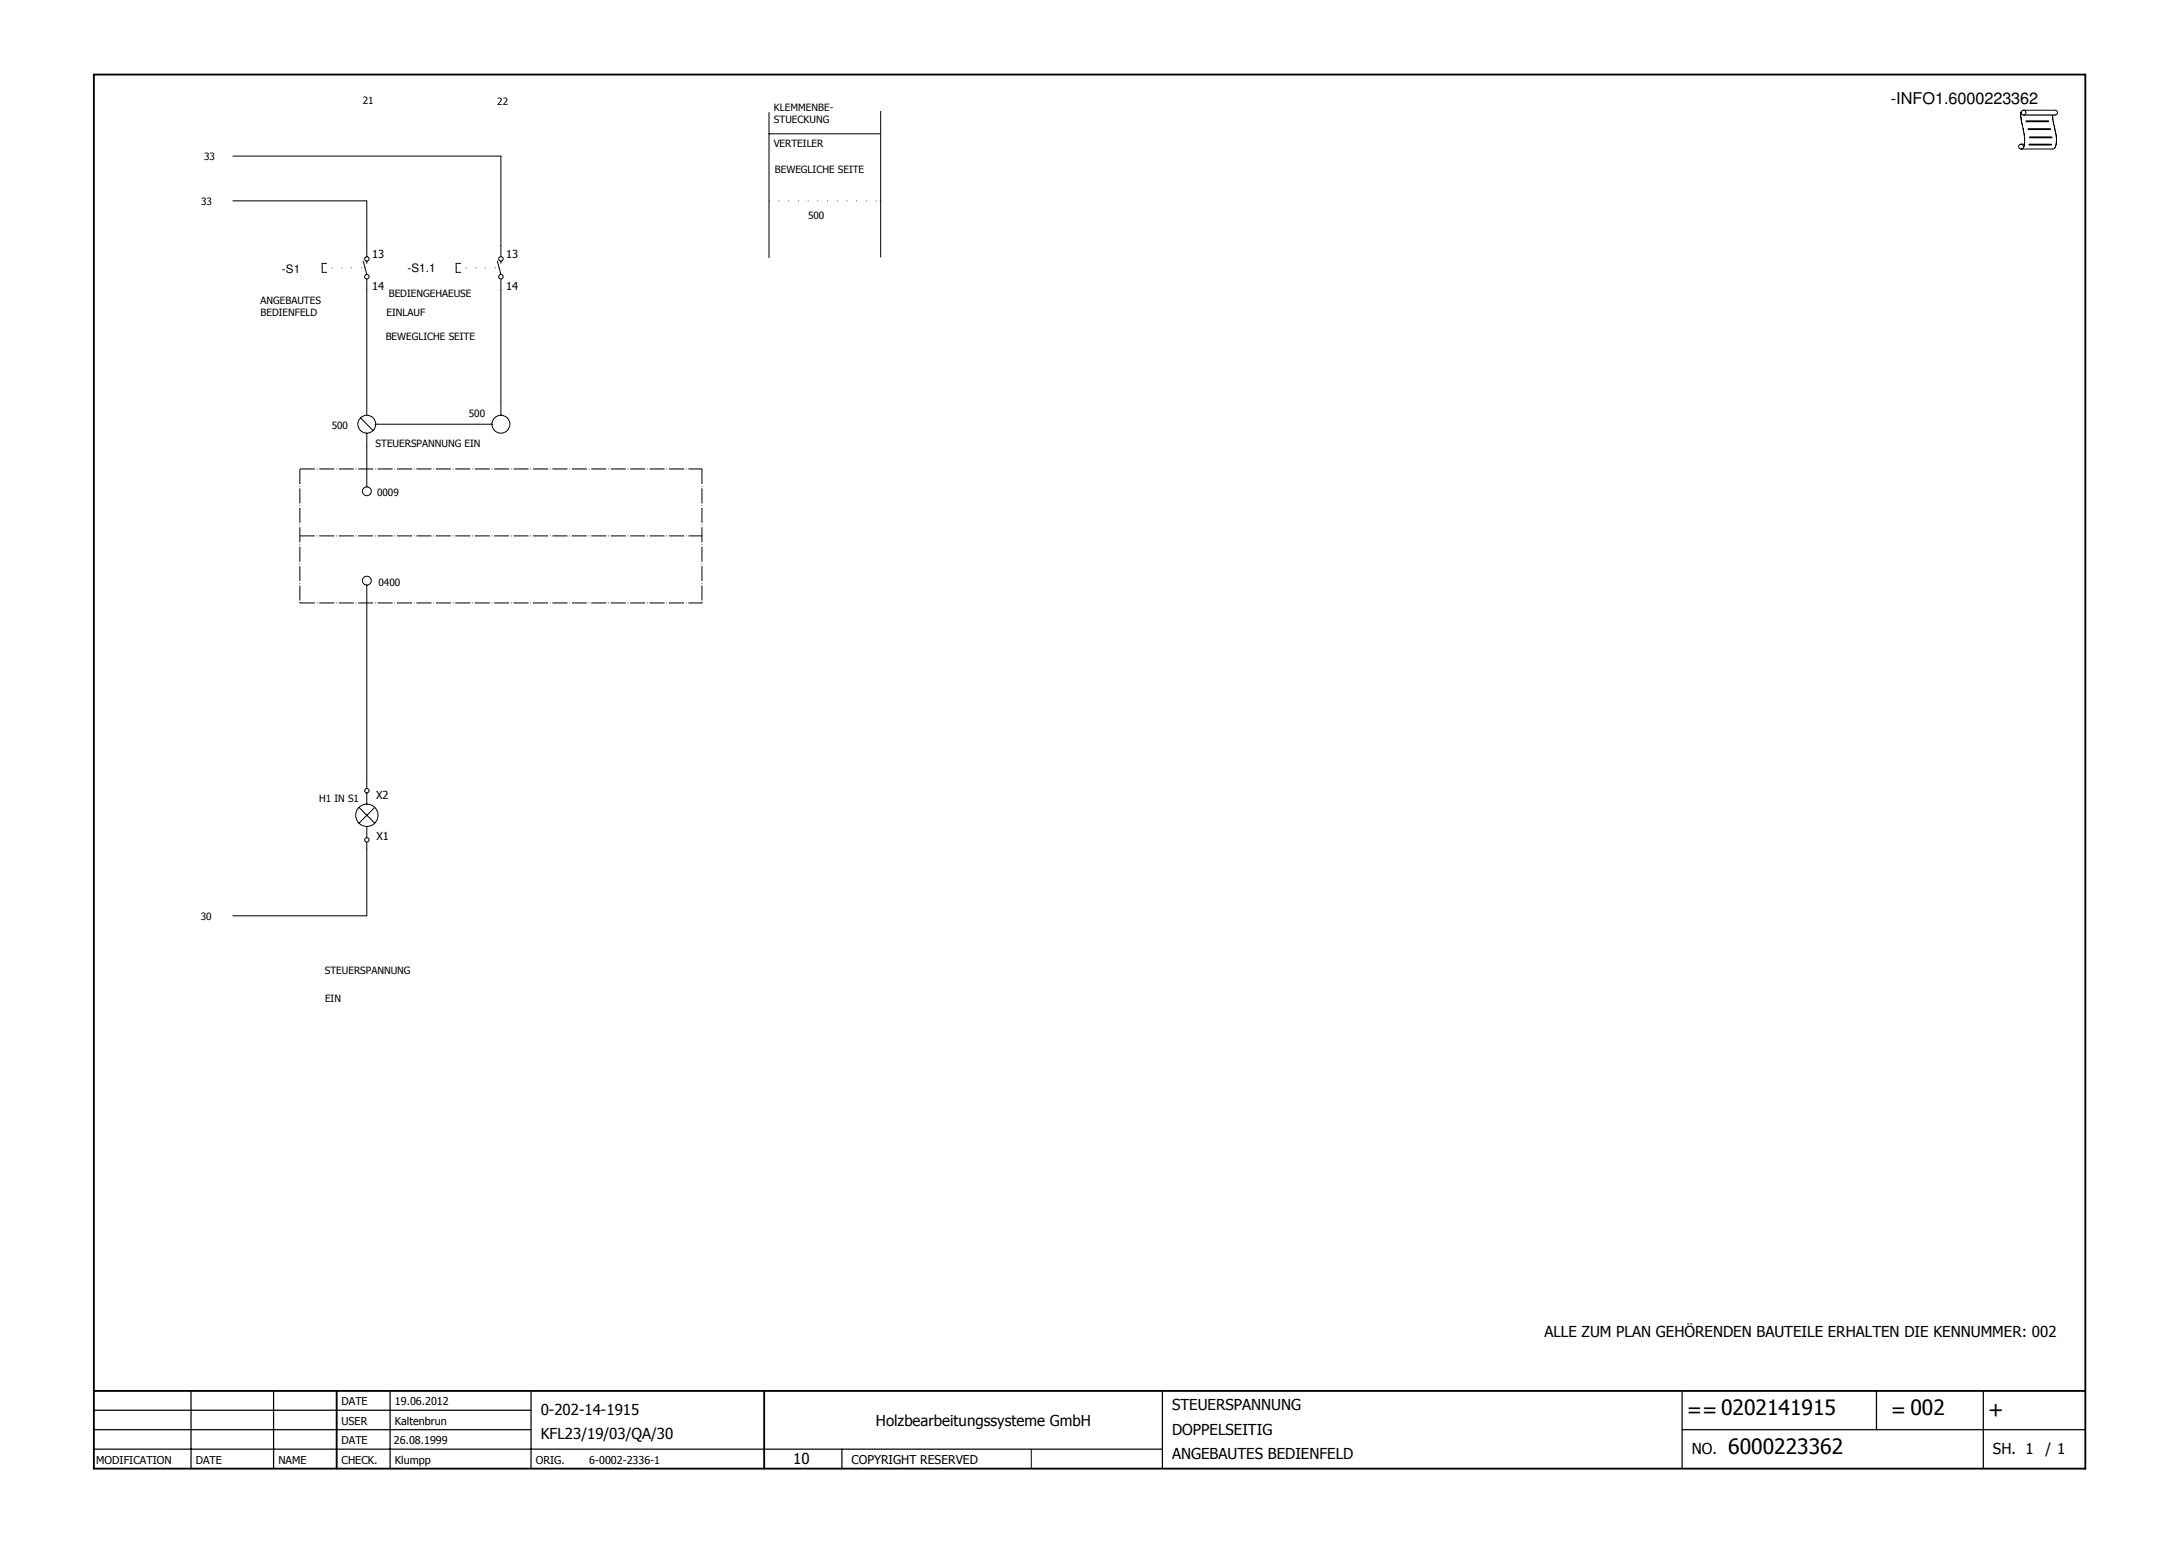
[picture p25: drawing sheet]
<svg xmlns="http://www.w3.org/2000/svg" width="297mm" height="211mm" viewBox="0 0 297 211" stroke-linecap="round" stroke-linejoin="round" font-family="sans-serif">
<defs><g id="words">
<g font-size="2.9">
<text x="230" y="193.2">==0202141915</text>
<text x="257.8" y="193.2">= 002</text>
<text x="271" y="193.2">+</text>
<text x="235.6" y="198.2">6000223362</text>
</g>
<text font-size="2.2" x="257.8" y="14.2">-INFO1.6000223362</text>
<g font-size="2.1">
<text x="210.5" y="182.3">ALLE ZUM PLAN GEHÖRENDEN BAUTEILE ERHALTEN DIE KENNUMMER: 002</text>
<text x="73.7" y="192.9">0-202-14-1915</text>
<text x="73.7" y="196.2">KFL23/19/03/QA/30</text>
<text x="119.4" y="194.4">Holzbearbeitungssysteme GmbH</text>
<text x="159.8" y="192.2">STEUERSPANNUNG</text>
<text x="159.8" y="195.5">DOPPELSEITIG</text>
<text x="108.1" y="199.5">10</text>
<text x="159.8" y="198.9">ANGEBAUTES BEDIENFELD</text>
<text x="230.6" y="198.2">NO.</text>
<text x="271.7" y="198.2">SH. 1</text>
<text x="278.8" y="198.2">/ 1</text>
</g>
<text font-size="1.7" x="116.1" y="199.5">COPYRIGHT RESERVED</text>
<g font-size="1.6">
<text x="38.4" y="37.3">-S1</text>
<text x="55.6" y="37.1">-S1.1</text>
</g>
<g font-size="1.5">
<text x="50.7" y="35.2">13</text>
<text x="69" y="35.2">13</text>
<text x="50.7" y="39.6">14</text>
<text x="69" y="39.6">14</text>
<text x="51.3" y="109">X2</text>
<text x="51.3" y="114.4">X1</text>
<text x="46.6" y="191.6">DATE</text>
<text x="53.8" y="191.6">19.06.2012</text>
<text x="46.6" y="194.2">USER</text>
<text x="46.6" y="196.9">DATE</text>
<text x="53.7" y="196.9">26.08.1999</text>
<text x="53.8" y="194.2">Kaltenbrun</text>
<text x="13.1" y="199.5">MODIFICATION</text>
<text x="26.7" y="199.5">DATE</text>
<text x="38" y="199.5">NAME</text>
<text x="46.6" y="199.5">CHECK.</text>
<text x="53.8" y="199.5">Klumpp</text>
<text x="73" y="199.5">ORIG.</text>
<text x="80.3" y="199.5">6-0002-2336-1</text>
</g>
<g font-size="1.4">
<text x="49.5" y="14.2">21</text>
<text x="67.8" y="14.3">22</text>
<text x="105.5" y="15.1">KLEMMENBE-</text>
<text x="105.5" y="16.8">STUECKUNG</text>
<text x="27.8" y="21.8">33</text>
<text x="105.5" y="20">VERTEILER</text>
<text x="105.6" y="23.6">BEWEGLICHE SEITE</text>
<text x="27.4" y="27.9">33</text>
<text x="110.2" y="29.8">500</text>
<text x="35.5" y="41.4">ANGEBAUTES</text>
<text x="53" y="40.5">BEDIENGEHAEUSE</text>
<text x="35.5" y="43">BEDIENFELD</text>
<text x="52.6" y="46.3">BEWEGLICHE SEITE</text>
<text x="52.7" y="43.1">EINLAUF</text>
<text x="45.2" y="58.5">500</text>
<text x="63.9" y="56.9">500</text>
<text x="51.2" y="60.9">STEUERSPANNUNG EIN</text>
<text x="51.4" y="67.6">0009</text>
<text x="51.6" y="79.9">0400</text>
<text x="43.5" y="109.4">H1 IN S1</text>
<text x="27.4" y="125.4">30</text>
<text x="44.3" y="132.8">STEUERSPANNUNG</text>
<text x="44.3" y="136.6">EIN</text>
</g>
</g></defs>
<path d="M203 10l-190.4 190.4M12.7 112.2l125.9 88.2" fill="none" stroke="#fff" stroke-width=".14"/>
<path d="M12.8 10.2h271.5v190h-271.5zM12.8 189.6h271.5M45.9 189.6v10.6M104.2 189.6v10.6" fill="none" stroke="#010101" stroke-width=".25"/>
<g fill="none" stroke="#010101" stroke-width=".17">
<path d="M12.8 194.9h59.6M12.8 192.2h59.6M12.8 197.5h145.7M26 189.6v10.6M37.3 189.6v10.6M53.2 189.6v10.6M72.4 189.6v10.6M114.8 197.5v2.7M158.5 189.6v10.6M229.3 194.9h55M229.3 189.6v10.6M255.8 189.6v5.3"/>
<path d="M270.4 189.6v10.6"/>
</g>
<path d="M31.7 21.3h36.6M31.7 27.4h18.3M31.7 124.8h18.3M140.6 197.5v2.7" fill="none" stroke="#010101" stroke-width=".14"/>
<path d="M40.9 63.9h54.8" fill="none" stroke="#010101" stroke-width=".14" stroke-dasharray="2.1 .3 .1 .3" stroke-linecap="butt"/>
<path d="M95.6 63.9h.1l-.1 .1z" fill="#010101"/>
<path d="M40.9 63.9v18.3" fill="none" stroke="#010101" stroke-width=".14" stroke-dasharray="2.1 .3 .1 .3" stroke-linecap="butt"/>
<path d="M40.8 82.1h.1v.1z" fill="#010101"/>
<path d="M40.9 73.1h54.8" fill="none" stroke="#010101" stroke-width=".14" stroke-dasharray="2.1 .3 .1 .3" stroke-linecap="butt"/>
<path d="M95.6 73l.1 .1h-.1z" fill="#010101"/>
<path d="M40.9 82.2h54.8" fill="none" stroke="#010101" stroke-width=".14" stroke-dasharray="2.1 .3 .1 .3" stroke-linecap="butt"/>
<path d="M95.6 82.2h.1h-.1z" fill="#010101"/>
<path d="M50 27.4v6.1M50 39.6v16.9M68.3 21.3v12.2M68.3 39.6v15.2M51.1 57.8h14.1M50 60.9v3M50 82.2v24.4M50 115.7v9.1" fill="none" stroke="#010101" stroke-width=".14"/>
<path d="M95.7 63.9v18.3" fill="none" stroke="#010101" stroke-width=".14" stroke-dasharray="2.1 .3 .1 .3" stroke-linecap="butt"/>
<path d="M95.6 82.1h.1v.1z" fill="#010101"/>
<path d="M104.8 15.3v19.8M104.8 18.2h15.3" fill="none" stroke="#010101" stroke-width=".14"/>
<path d="M104.8 27.4h15.3" fill="none" stroke="#010101" stroke-width=".14" stroke-dasharray=".1 1.2 .1 1.2" stroke-linecap="butt"/>
<path d="M119.9 27.3l.2 .1h-.2z" fill="#010101"/>
<g fill="none" stroke="#010101" stroke-width=".14">
<path d="M120.1 15.2v19.9M43.9 37.1h.6M49.5 35.6l.5 1.8M50 38v1.6M50 63.9v2.5M50 79.8v2.4M48.9 110.1l2.2 2.1M50 106.6v.9M50 108.1v1.5M50 112.7v1.5M50 114.8v.9M51.1 110.1l-2.2 2.1"/>
<circle cx="50" cy="37.7" r=".31"/>
<circle cx="50" cy="67" r=".61"/>
<circle cx="50" cy="79.2" r=".61"/>
<circle cx="50" cy="111.1" r="1.52"/>
<circle cx="50" cy="107.8" r=".3"/>
<circle cx="50" cy="114.5" r=".3"/>
</g>
<path d="M43.9 36.5h5.9" fill="none" stroke="#010101" stroke-width=".14" stroke-dasharray=".1 1.2 .1 1.2" stroke-linecap="butt"/>
<path d="M49.6 36.5h.2h-.2z" fill="#010101"/>
<g fill="none" stroke="#010101" stroke-width=".14">
<path d="M44.5 35.9h-.6v1.2M50 33.5v1.5M50 35.6v.3M68.3 38v1.6"/>
<circle cx="50" cy="35.3" r=".3"/>
</g>
<path d="M62.2 36.5h5.8" fill="none" stroke="#010101" stroke-width=".14" stroke-dasharray=".1 1.2 .1 1.2" stroke-linecap="butt"/>
<path d="M67.9 36.5h.2h-.2z" fill="#010101"/>
<g fill="none" stroke="#010101" stroke-width=".14">
<path d="M275.5 15.3a6.9 6.9 0 0 0 .3 2.4v.2a3.6 3.6 0 0 1 0 2.2M275.5 19.7h.5M275.8 15h4.3a.33 .33 0 0 1 .4 .4 .33 .33 0 0 1-.4 .3M279.8 15.7l.2 1.2a5.3 5.3 0 0 1 .1 3.2l-.3 .2h-4.3M62.8 35.9h-.6v1.2h.6M67.8 35.6l.5 1.8M68.3 33.5v1.5M68.3 35.6v.3M49.1 57l1.8 1.7M50 59v1.9M65.2 57.8h1.9M68.3 54.8v1.8"/>
<circle cx="275.5" cy="20" r=".33"/>
<circle cx="275.8" cy="15.4" r=".33"/>
<circle cx="68.3" cy="37.7" r=".31"/>
<circle cx="68.3" cy="35.3" r=".31"/>
<circle cx="50" cy="57.8" r="1.22"/>
<circle cx="68.3" cy="57.8" r="1.22"/>
</g>
<path d="M275.9 15.7h4.3" fill="none" stroke="#010101" stroke-width=".17"/>
<path d="M276.2 16.5h3M276.5 17.6h3M276.6 19.7h3M276.7 18.7h3" fill="none" stroke="#010101" stroke-width=".25"/>
<use href="#words"/>
</svg>
